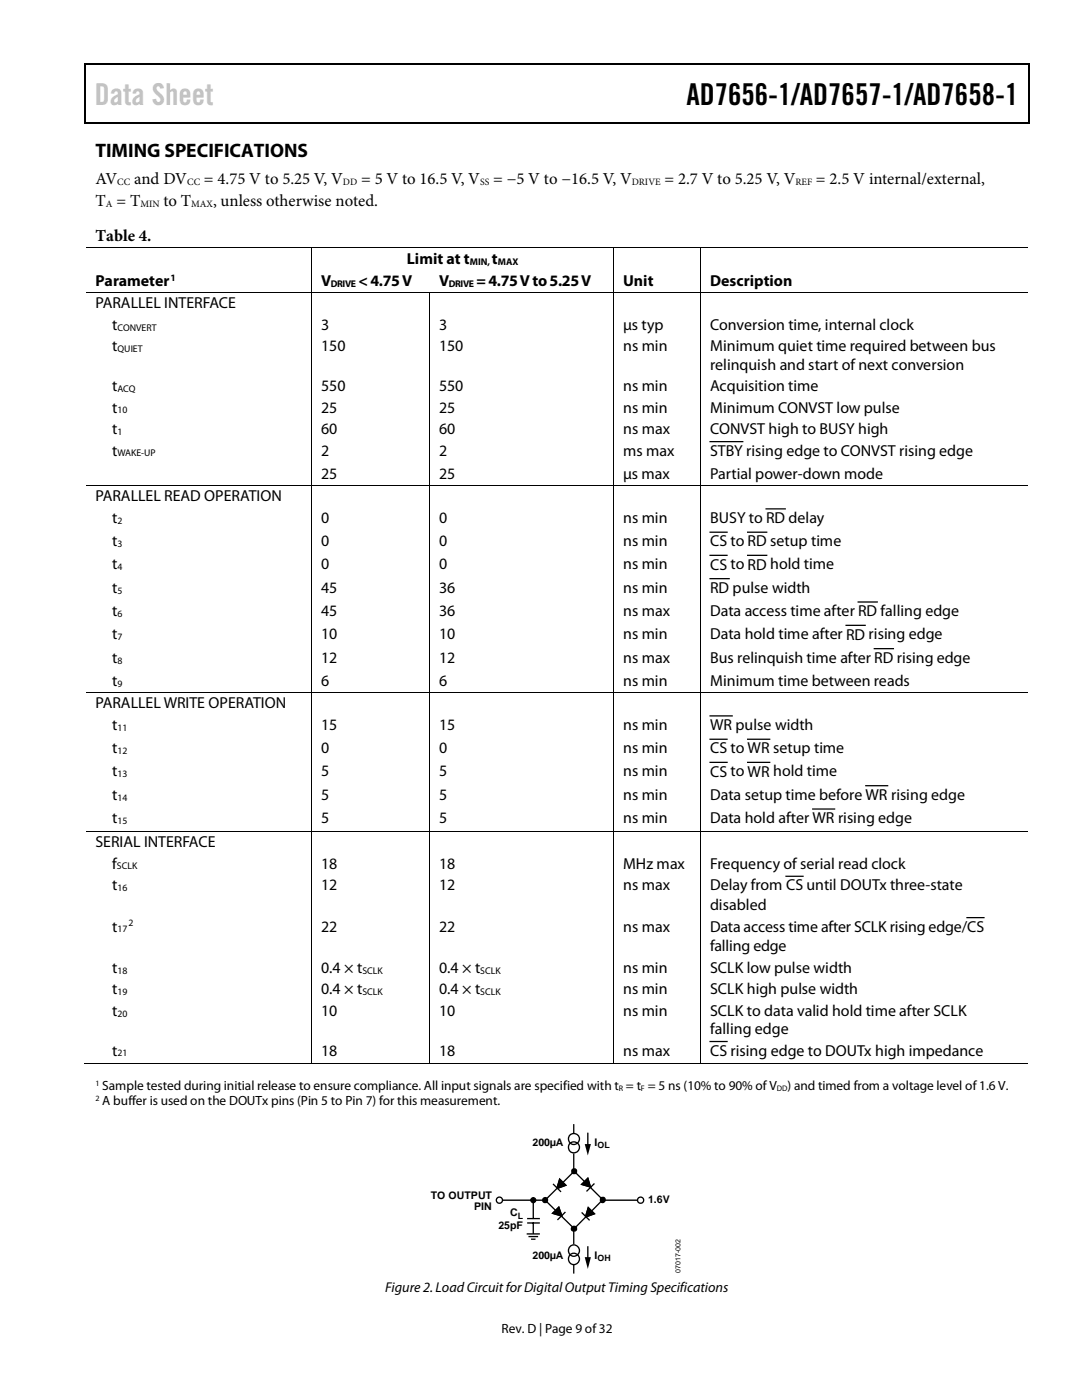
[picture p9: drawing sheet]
<svg xmlns="http://www.w3.org/2000/svg" width="216mm" height="279mm" viewBox="0 0 216 279" stroke-linecap="round" stroke-linejoin="round" font-family="sans-serif">
<defs><g id="words">
<text font-size="6" fill="#c1c1c1" x="18.9" y="20.9">Data Sheet</text>
<text font-size="6" x="136.9" y="20.9">AD7656-1/AD7657-1/AD7658-1</text>
<text font-size="3.9" x="19" y="31.3">TIMING SPECIFICATIONS</text>
<g font-size="3.3">
<text x="19" y="36.8">AV</text>
<text x="19.1" y="41.1">T = T</text>
<text x="26.8" y="36.8">and DV</text>
<text x="32.6" y="41.1">to T</text>
<text x="40.7" y="36.8">= 4.75 V to 5.25 V, V</text>
<text x="42.5" y="41.1">, unless otherwise noted.</text>
<text x="72.1" y="36.8">= 5 V to 16.5 V, V</text>
<text x="98.4" y="36.8">= −5 V to −16.5 V, V</text>
<text x="132.6" y="36.8">= 2.7 V to 5.25 V, V</text>
<text x="162.8" y="36.8">= 2.5 V internal/external,</text>
<text x="19" y="48.2">Table 4.</text>
</g>
<g font-size="3.2">
<text x="81.2" y="52.7">Limit at t</text>
<text x="98.2" y="52.7">t</text>
<text x="19" y="57.1">Parameter</text>
<text x="64.1" y="57.1">V</text>
<text x="71.5" y="57.1">&lt;4.75 V</text>
<text x="87.6" y="57.1">V</text>
<text x="95.1" y="57.1">= 4.75 V to 5.25 V</text>
<text x="124.3" y="57.1">Unit</text>
<text x="141.7" y="57.1">Description</text>
<text x="19" y="61.6">PARALLEL INTERFACE</text>
<text x="22.4" y="65.9">t</text>
<text x="64.1" y="65.9">3</text>
<text x="87.6" y="65.9">3</text>
<text x="124.3" y="65.9">µs typ</text>
<text x="141.7" y="65.9">Conversion time, internal clock</text>
<text x="22.4" y="70.1">t</text>
<text x="64.1" y="70.1">150</text>
<text x="87.6" y="70.1">150</text>
<text x="124.3" y="70.1">ns min</text>
<text x="141.7" y="70.1">Minimum quiet time required between bus</text>
<text x="141.7" y="73.7">relinquish and start of next conversion</text>
<text x="22.4" y="78">t</text>
<text x="22.4" y="82.3">t</text>
<text x="64.1" y="82.3">25</text>
<text x="64.1" y="78">550</text>
<text x="87.6" y="82.3">25</text>
<text x="87.6" y="78">550</text>
<text x="124.3" y="82.3">ns min</text>
<text x="124.3" y="78">ns min</text>
<text x="141.7" y="82.3">Minimum CONVST low pulse</text>
<text x="141.7" y="78">Acquisition time</text>
<text x="22.4" y="86.6">t</text>
<text x="64.1" y="86.6">60</text>
<text x="87.6" y="86.6">60</text>
<text x="124.3" y="86.6">ns max</text>
<text x="141.7" y="86.6">CONVST high to BUSY high</text>
<text x="22.4" y="90.9">t</text>
<text x="64.1" y="95.6">25</text>
<text x="64.1" y="90.9">2</text>
<text x="87.6" y="95.6">25</text>
<text x="87.6" y="90.9">2</text>
<text x="124.3" y="95.6">µs max</text>
<text x="124.3" y="90.9">ms max</text>
<text x="141.7" y="91">STBY rising edge to CONVST rising edge</text>
<text x="141.7" y="95.6">Partial power-down mode</text>
<text x="19" y="100">PARALLEL READ OPERATION</text>
<text x="22.4" y="104.4">t</text>
<text x="64.1" y="104.4">0</text>
<text x="87.6" y="104.4">0</text>
<text x="124.3" y="104.4">ns min</text>
<text x="141.7" y="104.4">BUSY to RD delay</text>
<text x="22.4" y="109">t</text>
<text x="22.4" y="113.6">t</text>
<text x="64.1" y="113.6">0</text>
<text x="64.1" y="109">0</text>
<text x="87.6" y="113.6">0</text>
<text x="87.6" y="109">0</text>
<text x="124.3" y="113.6">ns min</text>
<text x="124.3" y="109">ns min</text>
<text x="141.7" y="109.1">CS to RD setup time</text>
<text x="141.7" y="113.7">CS to RD hold time</text>
<text x="22.4" y="118.3">t</text>
<text x="64.1" y="118.3">45</text>
<text x="87.6" y="118.3">36</text>
<text x="124.3" y="118.3">ns min</text>
<text x="141.7" y="118.3">RD pulse width</text>
<text x="22.4" y="122.9">t</text>
<text x="64.1" y="122.9">45</text>
<text x="87.6" y="122.9">36</text>
<text x="124.3" y="122.9">ns max</text>
<text x="141.7" y="122.9">Data access time after RD falling edge</text>
<text x="22.4" y="127.6">t</text>
<text x="64.1" y="127.6">10</text>
<text x="87.6" y="127.6">10</text>
<text x="124.3" y="127.6">ns min</text>
<text x="141.7" y="127.6">Data hold time after RD rising edge</text>
<text x="22.4" y="132.2">t</text>
<text x="22.4" y="136.9">t</text>
<text x="64.1" y="136.9">6</text>
<text x="64.1" y="132.2">12</text>
<text x="87.6" y="132.2">12</text>
<text x="87.6" y="136.9">6</text>
<text x="124.3" y="132.2">ns max</text>
<text x="124.3" y="136.9">ns min</text>
<text x="141.7" y="132.2">Bus relinquish time after RD rising edge</text>
<text x="141.7" y="136.9">Minimum time between reads</text>
<text x="19" y="141.4">PARALLEL WRITE OPERATION</text>
<text x="22.4" y="145.7">t</text>
<text x="64.1" y="145.7">15</text>
<text x="87.6" y="145.7">15</text>
<text x="124.3" y="145.7">ns min</text>
<text x="141.7" y="145.7">WR pulse width</text>
<text x="22.4" y="150.3">t</text>
<text x="22.4" y="154.9">t</text>
<text x="64.1" y="150.3">0</text>
<text x="64.1" y="154.9">5</text>
<text x="87.6" y="154.9">5</text>
<text x="87.6" y="150.3">0</text>
<text x="124.3" y="154.9">ns min</text>
<text x="124.3" y="150.3">ns min</text>
<text x="141.7" y="150.4">CS to WR setup time</text>
<text x="141.7" y="155">CS to WR hold time</text>
<text x="22.4" y="159.6">t</text>
<text x="64.1" y="159.6">5</text>
<text x="87.6" y="159.6">5</text>
<text x="124.3" y="159.6">ns min</text>
<text x="141.7" y="159.6">Data setup time before WR rising edge</text>
<text x="22.4" y="164.3">t</text>
<text x="64.1" y="164.3">5</text>
<text x="87.6" y="164.3">5</text>
<text x="124.3" y="164.3">ns min</text>
<text x="141.7" y="164.3">Data hold after WR rising edge</text>
<text x="19" y="169.1">SERIAL INTERFACE</text>
<text x="22.4" y="173.4">f</text>
<text x="64.1" y="173.4">18</text>
<text x="87.6" y="173.4">18</text>
<text x="124.3" y="173.4">MHz max</text>
<text x="141.7" y="173.4">Frequency of serial read clock</text>
<text x="22.4" y="177.7">t</text>
<text x="64.1" y="177.7">12</text>
<text x="87.6" y="177.7">12</text>
<text x="124.3" y="177.7">ns max</text>
<text x="141.7" y="177.7">Delay from CS until DOUTx three-state</text>
<text x="22.4" y="185.9">t</text>
<text x="64.1" y="185.9">22</text>
<text x="87.6" y="185.9">22</text>
<text x="124.3" y="185.9">ns max</text>
<text x="141.7" y="181.6">disabled</text>
<text x="141.7" y="185.9">Data access time after SCLK rising edge/CS</text>
<text x="141.7" y="189.9">falling edge</text>
<text x="22.4" y="194.1">t</text>
<text x="64.1" y="194.1">0.4 × t</text>
<text x="87.6" y="194.1">0.4 × t</text>
<text x="124.3" y="194.1">ns min</text>
<text x="141.7" y="194.1">SCLK low pulse width</text>
<text x="22.4" y="198.5">t</text>
<text x="22.4" y="202.7">t</text>
<text x="64.1" y="198.5">0.4 × t</text>
<text x="64.1" y="202.7">10</text>
<text x="87.6" y="198.5">0.4 × t</text>
<text x="87.6" y="202.7">10</text>
<text x="124.3" y="198.5">ns min</text>
<text x="124.3" y="202.7">ns min</text>
<text x="141.7" y="198.5">SCLK high pulse width</text>
<text x="141.7" y="202.7">SCLK to data valid hold time after SCLK</text>
<text x="141.7" y="206.3">falling edge</text>
<text x="22.4" y="210.7">t</text>
<text x="64.1" y="210.7">18</text>
<text x="87.6" y="210.7">18</text>
<text x="124.3" y="210.7">ns max</text>
<text x="141.7" y="210.7">CS rising edge to DOUTx high impedance</text>
</g>
<text font-size="2.8" x="76.8" y="257.9">Figure 2. Load Circuit for DigitalOutput Timing Specifications</text>
<g font-size="2.7">
<text x="20.4" y="217.6">Sample tested during initial release to ensure compliance. All input signals are specified with t = t = 5 ns (10% to 90% of V</text>
<text x="20.4" y="220.6">A buffer is used on the DOUTx pins (Pin 5 to Pin 7) for this measurement.</text>
<text x="157.1" y="217.6">) and timed from a voltage level of 1.6 V.</text>
<text x="100.1" y="266">Rev. D | Page 9 of32</text>
</g>
<g font-size="2.1">
<text x="106.3" y="228.7">200µA</text>
<text x="118.6" y="228.7">I</text>
<text x="86" y="239.4">TO OUTPUT</text>
<text x="94.6" y="241.5">PIN</text>
<text x="99.5" y="245.2">25pF</text>
<text x="101.8" y="242.7">C</text>
<text x="129.3" y="240.1">1.6V</text>
<text x="106.3" y="251.2">200µA</text>
<text x="118.6" y="251.2">I</text>
</g>
<g font-size="1.9">
<text x="21.1" y="41.2">A</text>
<text x="23.4" y="37">CC</text>
<text x="28" y="41.2">MIN</text>
<text x="37.3" y="37">CC</text>
<text x="38.1" y="41.2">MAX</text>
<text x="68.4" y="37">DD</text>
<text x="95.8" y="37">SS</text>
<text x="126.1" y="37">DRIVE</text>
<text x="158.7" y="37">REF</text>
<text x="93.8" y="52.9">MIN,</text>
<text x="99.4" y="52.9">MAX</text>
<text x="34" y="56">1</text>
<text x="66" y="57.2">DRIVE</text>
<text x="89.6" y="57.2">DRIVE</text>
<text x="23.5" y="66">CONVERT</text>
<text x="23.5" y="70.3">QUIET</text>
<text x="23.5" y="78.2">ACQ</text>
<text x="23.5" y="82.5">10</text>
<text x="23.5" y="86.8">1</text>
<text x="23.5" y="91.1">WAKE-UP</text>
<text x="23.5" y="104.5">2</text>
<text x="23.5" y="109.2">3</text>
<text x="23.5" y="113.8">4</text>
<text x="23.5" y="118.4">5</text>
<text x="23.5" y="123.1">6</text>
<text x="23.5" y="127.8">7</text>
<text x="23.5" y="132.4">8</text>
<text x="23.5" y="137.1">9</text>
<text x="23.5" y="145.8">11</text>
<text x="23.5" y="150.5">12</text>
<text x="23.5" y="155.1">13</text>
<text x="23.5" y="159.8">14</text>
<text x="23.5" y="164.4">15</text>
<text x="23.3" y="173.5">SCLK</text>
<text x="23.5" y="177.8">16</text>
<text x="25.6" y="184.9">2</text>
<text x="23.5" y="186.1">17</text>
<text x="23.5" y="194.3">18</text>
<text x="72.3" y="194.3">SCLK</text>
<text x="95.8" y="194.3">SCLK</text>
<text x="23.5" y="198.6">19</text>
<text x="23.5" y="202.9">20</text>
<text x="72.3" y="198.6">SCLK</text>
<text x="95.8" y="198.6">SCLK</text>
<text x="23.5" y="210.8">21</text>
</g>
<g font-size="1.7">
<text x="119.2" y="229.2">OL</text>
<text x="103.3" y="243.2">L</text>
<text x="119.2" y="251.7">OH</text>
</g>
<g font-size="1.6">
<text x="19" y="216.7">1</text>
<text x="19" y="219.7">2</text>
<text x="123.5" y="217.8">R</text>
<text x="127.9" y="217.8">F</text>
<text x="155" y="217.8">DD</text>
</g>
<text font-size="1.4" x="135.8" y="254.1" transform="rotate(-90 135.8 254.1)">07017-002</text>
</g></defs>
<g fill="#000">
<path d="M16.9 12.7h.2v1h-.2zM16.9 12.7h.2v.3h-.2zM82.5 12.7h.3v.3h-.3zM205.1 12.7h.3v1h-.3zM205.1 12.7h.3v.3h-.3zM16.9 24.4h.2v.2h-.2zM82.3 24.4h.2v.2h-.2zM205.1 24.4h.3v.2h-.3zM62.1 49.4h.2v.1h-.2zM62.1 58.3h.2v.1h-.2zM85.6 58.3h.2v.1h-.2zM85.8 58.3h.2v.1h-.2z"/>
<path d="M122.3 49.4h.2v.1h-.2zM122.3 58.3h.2v.1h-.2zM139.7 49.4h.2v.1h-.2zM139.7 58.3h.2v.1h-.2zM62.1 96.7h.2v.2h-.2zM85.6 96.7h.2v.2h-.2zM122.3 96.7h.2v.2h-.2zM139.7 96.7h.2v.2h-.2zM62.1 138h.2v.2h-.2zM85.6 138h.2v.2h-.2zM122.3 138h.2v.2h-.2zM139.7 138h.2v.2h-.2z"/>
<path d="M62.1 165.8h.2v.1h-.2zM85.6 165.8h.2v.1h-.2zM122.3 165.8h.2v.1h-.2zM139.7 165.8h.2v.1h-.2zM62.1 212.2h.2v.1h-.2zM85.6 212.2h.2v.1h-.2zM122.3 212.2h.2v.1h-.2zM139.7 212.2h.2v.1h-.2z"/>
<circle cx="108.8" cy="239.5" r=".49"/>
<circle cx="114.6" cy="233.7" r=".49"/>
<circle cx="120.3" cy="239.5" r=".51"/>
<circle cx="114.5" cy="245.2" r=".51"/>
</g>
<g fill="none" stroke="#000" stroke-width=".25">
<path d="M17 13.7v10.7M17.1 12.8h65.4M82.8 12.8h122.3M205.2 13.7v10.7M17.1 24.5h188M141.7 88.1h6.5M141.7 106.2h3.4M141.7 110.8h3.4M141.7 115.5h3.8M149.2 106.2h3.8M149.2 110.8h3.8M152.9 101.6h3.8"/>
<path d="M168.8 124.8h3.8M171.2 120.1h3.8M174.5 129.5h3.8M141.7 142.9h4.4M141.7 147.5h3.4M141.7 152.1h3.4M149.2 147.5h4.4M149.2 152.1h4.4M172.8 156.8h4.3M156.8 174.9h3.4M162.2 161.5h4.3M193 183.1h3.3"/>
<path d="M141.7 207.9h3.4"/>
</g>
<g fill="none" stroke="#000" stroke-width=".2">
<path d="M17.1 49.4h45M17.1 58.3h45M62.2 49.5v8.8M62.2 58.4v38.3M62.3 49.4h60M62.3 58.3h23.3M85.7 58.4v38.3M86 58.3h36.3M122.4 49.5v8.8M122.4 58.4v38.3M122.5 49.4h17.2M122.5 58.3h17.2"/>
<path d="M139.8 49.5v8.8M139.8 58.4v38.3M139.9 49.4h65.2M139.9 58.3h65.2M17.1 96.8h45M62.2 96.9v41.1M62.3 96.8h23.3M85.7 96.9v41.1M85.8 96.8h36.5M122.4 96.9v41.1M122.5 96.8h17.2M139.8 96.9v41.1"/>
<path d="M139.9 96.8h65.2M17.1 138.1h45M62.2 138.2v27.6M62.3 138.1h23.3M85.7 138.2v27.6M85.8 138.1h36.5M122.4 138.2v27.6M122.5 138.1h17.2M139.8 138.2v27.6M139.9 138.1h65.2M17.1 165.9h45M62.2 165.9v46.3"/>
<path d="M62.3 165.9h23.3M85.7 165.9v46.3M85.8 165.9h36.5M122.4 165.9v46.3M122.5 165.9h17.2M139.8 165.9v46.3M139.9 165.9h65.2M16.9 212.3h45.2M62.3 212.3h23.3M85.8 212.3h36.5M122.5 212.3h17.2M139.9 212.3h65.2"/>
</g>
<g fill="none" stroke="#000" stroke-width=".26">
<path d="M114.4 233.9l-5.5 5.5"/>
<circle cx="108.8" cy="239.5" r=".49"/>
<circle cx="114.6" cy="233.7" r=".49"/>
<circle cx="120.3" cy="239.5" r=".51"/>
<circle cx="114.5" cy="245.2" r=".51"/>
</g>
<path d="M110.4 236.4l1.5 1.4z" fill="#fff"/>
<path d="M110.4 236.4l1.5 1.4" fill="none" stroke="#000" stroke-width=".26"/>
<path d="M111.7 235.3l1.2 1.2-1.7 .7-.1-.1z" fill-rule="evenodd" fill="#fff"/>
<path d="M111.7 235.3l1.2 1.2-1.7 .7-.1-.1zM120.1 239.6l-5.4 5.5" fill="none" stroke="#000" stroke-width=".26"/>
<path d="M111.7 235.3l1.2 1.2-1.7 .7-.1-.1z" fill="#000"/>
<path d="M116.2 242.1l1.4 1.4z" fill="#fff"/>
<path d="M116.2 242.1l1.4 1.4" fill="none" stroke="#000" stroke-width=".26"/>
<path d="M117.4 241l1.2 1.2-1.7 .6z" fill-rule="evenodd" fill="#fff"/>
<path d="M108.9 239.6l5.7 5.6M117.4 241l1.2 1.2-1.7 .6z" fill="none" stroke="#000" stroke-width=".26"/>
<path d="M117.4 241l1.2 1.2-1.7 .6z" fill="#000"/>
<path d="M111.3 243.4l1.4-1.4z" fill="#fff"/>
<path d="M112.7 242l-1.4 1.4" fill="none" stroke="#000" stroke-width=".26"/>
<path d="M110.3 242.1l1.2-1.2 .6 1.8z" fill-rule="evenodd" fill="#fff"/>
<path d="M114.7 233.8l5.6 5.6M110.3 242.1l1.2-1.2 .6 1.8z" fill="none" stroke="#000" stroke-width=".26"/>
<path d="M110.3 242.1l1.2-1.2 .6 1.8z" fill="#000"/>
<path d="M117.1 237.7l1.4-1.4z" fill="#fff"/>
<path d="M118.5 236.3l-1.4 1.4" fill="none" stroke="#000" stroke-width=".26"/>
<path d="M116.1 236.4l1.2-1.3 .5 1.8z" fill="#fff"/>
<g fill="none" stroke="#000" stroke-width=".26">
<path d="M100.4 239.5h8M114.5 224.5v1.6M114.5 230.3v2.9M116.1 236.4l1.2-1.3 .5 1.8zM114.5 245.4v2.8M114.5 252.4v1.6"/>
<circle cx="114.5" cy="229" r="1.11"/>
<circle cx="114.5" cy="227.3" r="1.11"/>
<circle cx="114.5" cy="249.6" r="1.13"/>
<circle cx="114.5" cy="251.2" r="1.13"/>
</g>
<path d="M116.1 236.4l1.2-1.3 .5 1.8z" fill="#000"/>
<path d="M100.4 239.5h8" fill="none" stroke="#000" stroke-width=".2"/>
<circle cx="99.6" cy="239.5" r=".62" fill="#fff"/>
<g fill="none" stroke="#000" stroke-width=".26">
<path d="M120.6 239.5h6.5"/>
<circle cx="99.6" cy="239.5" r=".62"/>
</g>
<path d="M120.6 239.5h6.5" fill="none" stroke="#000" stroke-width=".2"/>
<circle cx="127.8" cy="239.5" r=".62" fill="#fff"/>
<g fill="none" stroke="#000" stroke-width=".26">
<path d="M106.4 239.9v3.4M117.3 226v2.7M105.1 246.3h2.6M105.2 244.1h2.5M105.2 243.2h2.5M105.4 246.8h2M106 247.3h.8M106.4 244v2.3M117.3 248.7v2.6"/>
<circle cx="127.8" cy="239.5" r=".62"/>
</g>
<g fill="#000">
<path d="M116.7 228.3h1.2l-.6 2.3zM116.7 250.9h1.2l-.6 2.4z"/>
<circle cx="106.4" cy="239.5" r=".52"/>
</g>
<circle cx="106.4" cy="239.5" r=".52" fill="none" stroke="#000" stroke-width=".2"/>
<use href="#words"/>
</svg>
